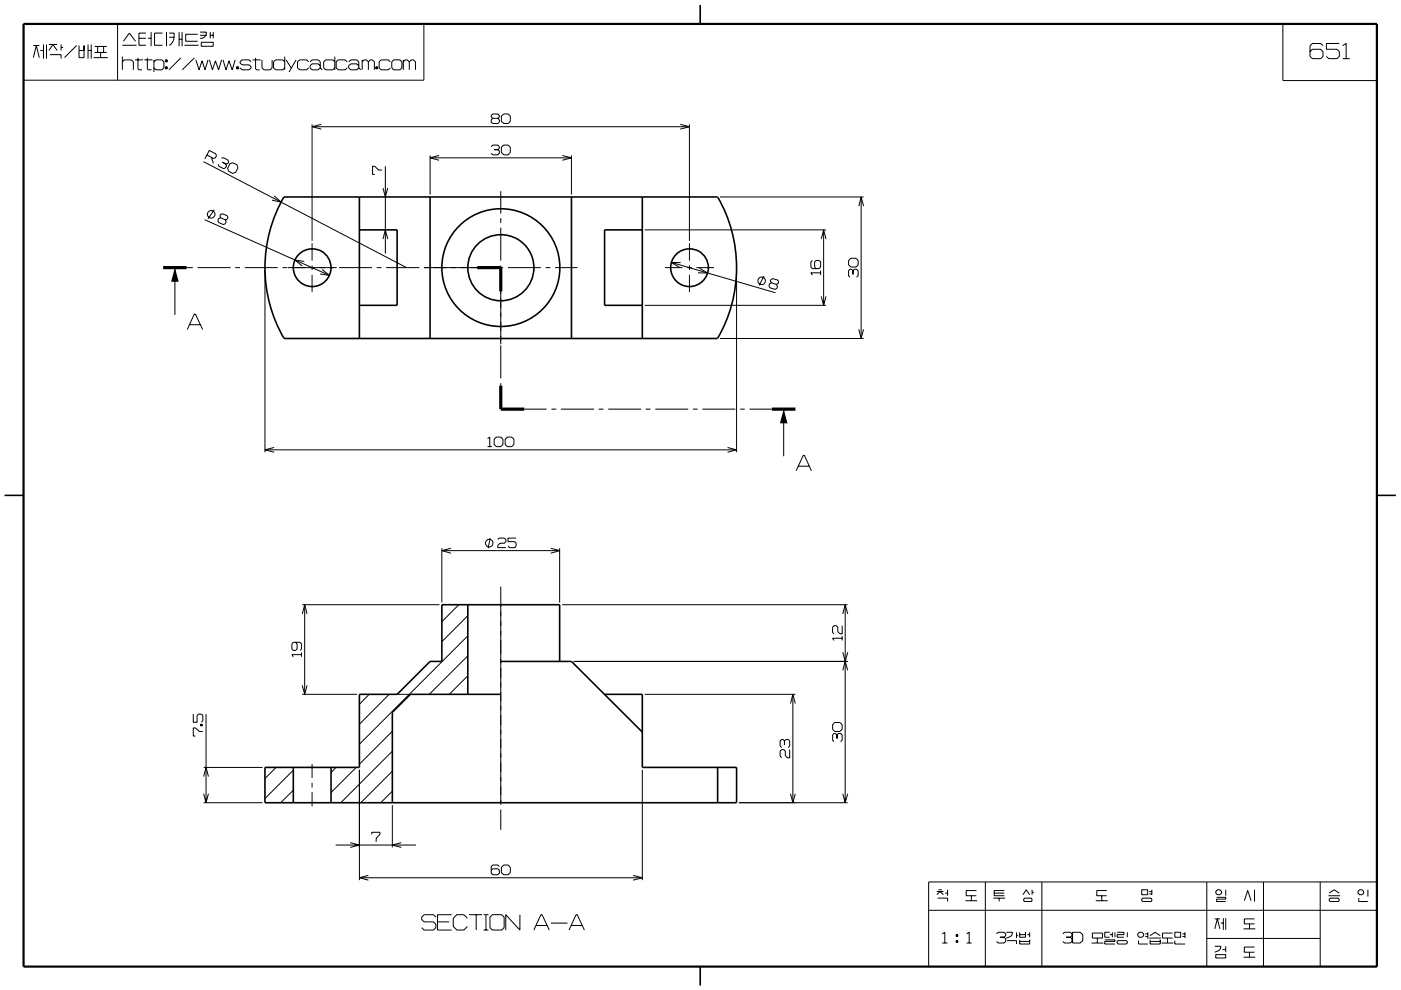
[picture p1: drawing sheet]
<svg xmlns="http://www.w3.org/2000/svg" width="297mm" height="210mm" viewBox="0 0 297 210" stroke-linecap="round" stroke-linejoin="round" font-family="sans-serif">
<g fill="none" stroke="#000" stroke-width=".21">
<path d="M5 5.1h84.9v11.9h-84.9zM7.1 9.6h1.2M7.1 12.2l.6-2.6 .6 2.6M8.5 10.7h.7M9.2 9.4v3M9.9 9.4v3M10.4 9.4h1.7M10.4 10.7l.8-1.3 .9 1.3M10.6 11.6h2.4v.8M13 9.4v1.3M13 10.1h.4M16.2 9.6l-2.5 2.6"/>
<path d="M16.8 10.7h1M16.8 9.6v2.6h1v-2.6M18.7 10.7h.6M18.7 9.4v3M19.3 9.4v3M19.9 12.2h3M20.1 9.9h2.5M20.1 11.1h2.5M20.7 9.9v1.2M21.3 11.1v1.1M22 9.9v1.2M24.9 5.1v11.9"/>
<path d="M25.9 9.6h3M25.9 13.1l.5-.4h1.5l.4 .4v1.7M25.9 12v2.8M26.2 8.8l1.2-1.8 1.3 1.8M28.6 12.7h1.7M29.2 12.3v2.3l.3 .2h.6M29.5 8.1h1.4M30.6 12.7h1.7M30.9 7h-1.4v2.6h1.4M31.2 12.3v2.3l.3 .2h.6M31.4 8.1h.6M32 6.8v3"/>
<path d="M32.6 13.1l.5-.4h1.2l.5 .4v1.3l-.5 .4h-1.2l-.5-.4M32.6 12.7v2.6M34.5 7h-1.7v2.6h1.7M35 12.7h.5v.4h-.5zM35 14.2h.5v.4h-.5zM35.3 12.7v.4M35.3 14.2v.4M35.3 6.8v3M35.9 7h1a2.28 2.28 0 0 1-1 2.6M35.9 7.9h1M38 6.8v3M38 8.3h.6"/>
<path d="M38.3 12.3l-2.5 2.5M38.6 6.8v3M39.1 9.6h3M41.2 12.3l-2.6 2.5M41.5 12.7l.7 2.1 .6-1.9 .7 1.9 .6-2.1M41.9 7.3h-2.5v1.5h2.5M42.4 6.8h1.3v.7M42.4 7.5h1.3M42.7 9h2.5v.8h-2.5zM43.7 7.5a1.39 1.39 0 0 1-1.3 .6M44.4 12.7l.6 2.1 .7-1.9 .6 1.9 .7-2.1M44.6 6.8v1.3"/>
<path d="M44.6 7.5h.6M45.2 6.8v1.3M47.3 12.7l.6 2.1 .7-1.9 .6 1.9 .7-2.1M50.2 14.2h.4v.4h-.4zM50.4 14.2v.4M53.3 13.1l-.5-.4h-1.5l-.4 .4v.2l.4 .5h1.5l.5 .4v.2l-.5 .4h-1.5l-.4-.4M53.5 12.7h1.7M54.2 12.3v2.3l.2 .2h.6M55.5 12.7v1.7l.5 .4h1.3l.4-.4v-1.7M60.4 13.1l-.5-.4h-1.5l-.4 .4v1.3l.4 .4h1.5l.5-.4M60.4 12v2.8M60.7 12.7l1 1.7"/>
<path d="M62.8 12.7l-1.5 2.6M65.4 13.1l-.4-.4h-1.5l-.4 .4v1.3l.4 .4h1.5l.4-.4M65.7 13.1l.5-.4h1.3l.4 .4v1.3M67.9 14l-.4-.5h-1.3l-.5 .5v.4l.5 .4h1.3l.4-.4M67.9 14.4l.4 .4M71 13.1l-.4-.4h-1.6l-.4 .4v1.3l.4 .4h1.6l.4-.4M71 12v2.8M73.6 13.1l-.4-.4h-1.5l-.4 .4v1.3l.4 .4h1.5l.4-.4M73.9 13.1l.5-.4h1.3l.4 .4v1.3M76.1 14l-.4-.5h-1.3l-.5 .5v.4l.5 .4h1.3l.4-.4M76.1 14.4l.4 .4M76.8 13.1l.4-.4h.5l.4 .4"/>
<path d="M76.8 12.7v2.1M78.1 13.1l.4-.4h.5l.4 .4v1.7M78.1 13.1v1.7M79.7 14.2h.4v.4h-.4zM79.9 14.2v.4M82.8 13.1l-.5-.4h-1.5l-.4 .4v1.3l.4 .4h1.5l.5-.4M83.5 12.7h1.3l.4 .4v1.3l-.4 .4h-1.3l-.4-.4v-1.3zM85.5 13.1l.4-.4h.5l.4 .4M85.5 12.7v2.1M86.8 13.1l.4-.4h.4l.5 .4v1.7M86.8 13.1v1.7M272 5.1h19.9v12h-19.9z"/>
<path d="M280.5 9.7l-.5-.5h-1.7l-.6 .5v2.3l.6 .4h1.7l.5-.4v-1l-.5-.6h-1.7l-.6 .6M284 9.2h-2.8v1.2h2.3l.5 .6v1l-.5 .4h-1.8l-.5-.4M284.6 12.4h1.6M284.6 9.7l.8-.5v3.2M43.1 34.3l43.1 22.5M43.9 32.8l1.4 .8 .4-.1 .2-.4-.1-.5-1.4-.7-1 1.8M44.8 33.4l.5 1.3M46.9 33.6l.5-.2 .9 .5 .2 .5-.2 .3-.4 .1M47.2 34.4l.7 .4M47.9 34.8l.1 .4-.2 .4-.4 .2-1-.5-.1-.5M48.8 34.7l.6-.2 .8 .5 .3 .6-.6 1-.6 .2-.8-.5-.2-.6zM66.2 26.4v24.7"/>
<path d="M66.2 26.9h80M68.1 26.4l-1.9 .5 1.9 .5M81 36.1h-.7l-.8-.8h-.5v1.7h.5M81.2 39.9l.5 1.9 .5-1.9M81.7 35.3v18.5M91.2 33v8.3M91.2 33.5h30M93.1 33l-1.9 .5 1.9 .5M104.1 31.1l.4-.3h1.1l.3 .3v.3l-.3 .3M104.5 25.1l-.4-.3v-.3l.4-.3h1.1l.3 .3v.3l-.3 .3M104.5 25.1l-.4 .3v.5l.4 .3h1.1l.3-.3v-.5l-.3-.3M104.5 25.1h1.1"/>
<path d="M104.8 31.7h.8M105.6 31.7l.3 .3v.5l-.3 .3h-1.1l-.4-.3M106.3 31.2l.5-.4h.9l.5 .4v1.1l-.5 .5h-.9l-.5-.5zM106.3 24.6l.5-.4h.9l.5 .4v1.1l-.5 .5h-.9l-.5-.5zM119.2 33l2 .5-2 .5M121.2 33v8.3M144.2 26.4l2 .5-2 .5M146.2 26.4v24.7M37.1 56.8v10M39.6 56.8h1.3M41.9 56.8h7M43.4 46.6l26.4 11.8"/>
<path d="M44.1 45.1h-.1M45.4 44.5l-1.3 1.9M46.8 46.2l-.2-.4 .1-.3 .5-.2 1 .5 .1 .4-.1 .3-.4 .1M46.8 46.2l1 .4M46.8 46.2l-.4 .1-.2 .5 .2 .4 .9 .4 .4-.1 .3-.5-.2-.4M49.9 56.8h1M51.9 56.8h7M56.2 57.3v38.6M58.1 41.5l1.5 1.4-1.9-.4M59.9 56.8h1M61 56.8h10.4M64.5 55.5l-2-.3 1.6 1.2"/>
<path d="M66.2 51.6v3.7M66.2 56.3v1M66.2 58.3v3.7M68.3 57.1l1.5 1.3-1.9-.3M71.9 56.8h7M79.9 56.8h1M81.2 50.7l.5-1.9 .5 1.9M81.9 56.8h7M89.9 56.8h14.8M105.7 56.8h1M106.2 40.5v4.8M106.2 46.3v1"/>
<path d="M106.2 48.3v7M106.2 56.3v1M106.2 58.3v14.7M107.7 56.8h7M115.7 56.8h1M117.7 56.8h4.7M136.7 48.8h38.4M141 56.8h3.7M142.3 55.7l22.1 6.4M144.3 55.7h-2l1.8 1M145.7 56.8h1M146.2 51.6v3.7"/>
<path d="M146.2 56.3v1M146.2 58.3v3.7M147.7 56.8h3.7M148.3 56.9l1.7 1h-2M152.7 41.8h30.4M156.2 57.3v38.6M162 58.5l-1.1 2M163.6 60l-.3-.4 .1-.3 .4-.2 1.1 .3 .2 .4-.1 .3-.4 .2M163.6 60l1 .3M163.6 60l-.4 .2-.2 .5 .2 .3 1.1 .4 .4-.2 .1-.5-.2-.4M172.3 55.2l-.4 .3v1.1l.4 .4h1.3l.4-.4v-1.1l-.4-.3h-.6l-.3 .3v1.1l.3 .4M174 57.9h-2.1l.4 .4"/>
<path d="M174 57.4v.9M174.1 50.7l.5-1.9 .5 1.9M174.6 48.8v16M180.4 54.8h1.1l.4 .4v1l-.4 .4h-1.1l-.5-.4v-1zM180.8 57.4l.3-.3h.5l.3 .3v1.1l-.3 .3M180.8 57.4l-.3-.3h-.3l-.3 .3v1.1l.3 .3M180.8 57.4v.8M182.1 43.7l.5-1.9 .5 1.9M182.6 41.8v30M39.7 69.9l1.5-3.3h.2l1.6 3.3M40.2 68.9h2.3M106.2 73.3v7"/>
<path d="M136.7 64.8h38.4M152.7 71.8h30.4M174.1 62.9l.5 1.9 .5-1.9M182.1 69.8l.5 2 .5-2M56.2 95.4h100M58.1 94.9l-1.9 .5 1.9 .5M103.4 93l.4-.3v2M103.4 94.7h.9M105.2 92.7h1l.4 .5v1.1l-.4 .4h-1l-.4-.4v-1.1zM106.2 81.3v.5M107.1 93.2l.5-.5h.9l.5 .5v1.1l-.5 .4h-.9l-.5-.4zM111.2 86.8h4.7"/>
<path d="M116.9 86.8h1M118.9 86.8h7M126.9 86.8h1M128.9 86.8h7M136.9 86.8h1M138.9 86.8h7M146.9 86.8h1M148.9 86.8h7M154.3 94.9l1.9 .5-1.9 .5M156.9 86.8h1M158.9 86.8h4.8M166.2 86.8v10"/>
<path d="M168.8 99.9l1.5-3.3h.3l1.4 3.3M169.3 98.9h2.2M93.7 116.3v11.5M93.7 116.8h25M95.6 116.3l-1.9 .5 1.9 .5M103.3 115.9h.1M103.9 114.1l-.4 2.2M105.5 114.4l.3-.3h1.1l.4 .3v.5l-.4 .3h-.9l-.5 .5v.5h1.8M109.4 114.1h-1.7v.8h1.4l.3 .3v.6l-.3 .4h-1.1l-.3-.4M116.8 116.3l1.9 .5-1.9 .5M118.7 116.3v11.5M62.7 136.2l.3 .4v1.1l-.3 .3h-.5l-.3-.3v-1.1l.3-.4h1.4l.3 .4v1.1l-.3 .3"/>
<path d="M63.9 138.8h-2l.3 .5M63.9 138.4v.9M64.1 128.3h29.1M64.1 130.2l.5-1.9 .5 1.9M64.6 128.3v19M97.3 128.3l-3.6 3.6M99.2 130.6l-5.5 5.5M99.2 139.1l-8.2 8.2M99.2 134.9l-23 23M106.2 124.4v46.3M119.2 128.3h60.5M178.6 132.7v1.7h-.5l-.5-.4v-.9l-.3-.4h-.5l-.3 .4v1l.3 .3"/>
<path d="M178.6 134.9v.9M178.6 135.4h-2.1l.3 .4M178.7 130.2l.5-1.9 .5 1.9M178.7 138.3l.5 2 .5-2M179.2 128.3v42M41 151.5v1.7h.8v-1.4l.3-.3h.6l.3 .3v1.1l-.3 .3M42.5 153.6h.4v.4h-.4zM42.5 153.8h.4M43 155.1h-.8l-.8-.7h-.4v1.7h.4M43.7 151.5v18.8M64.1 145.4l.5 1.9 .5-1.9M64.1 147.3h11.6"/>
<path d="M78.3 147.3l-2.1 2.1M82.5 147.3l-6.3 6.3M83.2 159.3l-10.9 11M83.2 155.1l-7 7M84.2 147.3h2.8M99.2 143.3l-4 4M121.7 140.3h58M136.7 147.3h31.9M166.3 157.1l-.3-.3h-.3l-.3 .3v1.1l.3 .4M166.3 157.1l.4-.3h.4l.3 .3v1.1l-.3 .4M166.3 157.1v.8M167.4 159v1.7h-.4l-.5-.4v-1l-.3-.3h-.5l-.3 .3v1.1l.3 .3"/>
<path d="M167.6 149.2l.5-1.9 .5 1.9M168.1 147.3v23M177 153.2h1.1l.5 .5v1l-.5 .4h-1.1l-.5-.4v-1zM177.5 155.9l-.4-.3h-.3l-.3 .3v1.1l.3 .3M177.5 155.9l.3-.3h.4l.4 .3v1.1l-.4 .3M177.5 155.9v.8M178.7 142.2l.5-1.9 .5 1.9M43.2 168.4l.5 1.9 .5-1.9M43.2 164.7l.5-1.9 .5 1.9M43.2 170.3h12.5M43.2 162.8h12.5M58.5 162.8l-2.3 2.3"/>
<path d="M62.2 167.6l-2.7 2.7M62.2 163.4l-6 6M66.2 162v3M66.2 166v1M66.2 168v3M71.2 179.2h17M71.2 162.8l-1 1.1M74.3 178.7l1.9 .5-1.9 .5M75.5 162.8l-5.3 5.3M76.2 163.3v23.4M78.8 177v-.5h1.8v.5l-.8 .8v.8M83.2 163.6l-6.7 6.7"/>
<path d="M83.2 167.8l-2.5 2.5M83.2 170.8v8.9M85.1 178.7l-1.9 .5 1.9 .5M106.2 171.7v4.3M136.2 163.3v23.4M156.7 170.3h23M167.6 168.4l.5 1.9 .5-1.9M178.7 168.4l.5 1.9 .5-1.9M76.2 186.2h60M78.1 185.7l-1.9 .5 1.9 .5M92.4 194.5l-.5-.5h-2l-.5 .5v.5l.5 .5h2l.5 .5v.8l-.5 .5h-2l-.5-.5M92.8 195.5h2.4"/>
<path d="M95.8 194h-3v3.3h3M99.1 194.8l-.8-.8h-1.4l-.8 .8v1.7l.8 .8h1.4l.8-.8M99.4 194h2.8M101 194v3.3M102.5 194h1M102.5 197.3h1M103 194v3.3M104.4 194h2l.5 .5v2.3l-.5 .5h-2l-.5-.5v-2.3zM105.9 183.8l-.3-.3h-1.1l-.4 .3v1.4l.4 .3h1.1l.3-.3v-.6l-.3-.3h-1.1l-.4 .3M106.3 184l.5-.5h.9l.5 .5v1.1l-.5 .4h-.9l-.5-.4zM110.2 194v3.3l-3-3.3v3.3M113.2 197.3l1.5-3.3h.2l1.6 3.3"/>
<path d="M113.7 196.3h2.2M116.8 195.8h3.5M120.6 197.3l1.5-3.3h.3l1.5 3.3M121.2 196.3h2.2M134.2 185.7l2 .5-2 .5M196.9 187.1h95v17.9h-95zM196.9 193.1h95M198.6 189.1h1.4M198.6 189.8l.7-.7 .7 .7M198.8 190.5h2.1v.7M199 188.7h.7M199.8 198.1l.5-.4v2.3"/>
<path d="M200.4 189.4h.5M200.9 188.7v1.3M202.7 199.5h.4v.4h-.4zM202.7 198.2h.4v.4h-.4zM202.9 198.2v.4M202.9 199.5v.4M204.7 191h2.5M204.9 198.1l.6-.4v2.3M206 190v1M207 188.9h-2.1v1.1h2.1M208.9 187.1v17.9M210.6 190.5h2.5"/>
<path d="M210.8 189.4h2.1M211.3 198.1l.3-.4h1.3l.3 .4v.4l-.3 .3M211.8 190.5v.7M212 198.8h.9M212.9 198.8l.3 .3v.6l-.3 .3h-1.3l-.3-.3M212.9 188.9h-2.1v1.1h2.1M213.4 197.7h1.2a1.12 1.12 0 0 1-1.2 1.3M213.5 199.5h2v.7M215.5 197.7v1.3M215.5 198.5h.4M216.2 198.2h1.2M216.2 197.7v1.1h1.2v-1.1"/>
<path d="M216.2 199.3v.9h2.1v-.9M216.2 199.7h2.1M216.9 189.8l.7-1.1 .7 1.1M217.2 190.5h1.4l.2 .5-.2 .2h-1.4l-.2-.2zM217.8 198.2h.5M218.3 197.7v1.1M218.8 188.7v1.1M218.8 189.3h.4M220.9 187.1v17.9M225.3 198.1l.4-.4h1.2l.4 .4v.4l-.4 .3M226.1 198.8h.8M226.9 198.8l.4 .3v.6l-.4 .3h-1.2l-.4-.3"/>
<path d="M227.4 197.7h1.6l.6 .5v1.3l-.6 .5h-1.6zM231.6 197.9h2.2v1.1h-2.2zM232.3 191h2.6M232.7 199v1M233.6 190v1M234.2 199.3h2.2v.4h-2.2v.5h2.2M234.7 188.9h-2.2v1.1h2.2M235.3 198.2h.5M235.3 197.7h-1.1v1.1h1.1M235.8 197.7v1.1M236.4 197.7v1.1M236.9 197.7h1.4v.5h-1.4v.6h1.4"/>
<path d="M237 199.5h1.8l.2 .2v.3l-.2 .2h-1.8l-.1-.2v-.3zM239 197.7v1.1M241.4 199.5v.7h2M241.6 197.7h.5l.4 .4v.4l-.4 .3h-.5l-.4-.3v-.4zM242.1 188.7h1.2v1.1h-1.2zM242.1 190.7l.2-.2h1.7l.2 .5-.2 .2h-1.7l-.2-.2zM242.8 198.6h.6M242.8 198.1h.6M243.4 197.7v1.4M243.7 199h2.5M243.7 189.1h.5M243.7 189.6h.5"/>
<path d="M243.8 199.3v.9h2.2v-.9M243.8 199.7h2.2M243.8 198.5l1.1-.8 1.1 .8M244.2 188.7v1.1M247.5 199v1M248.6 197.9h-2.1v1.1h2.1M249.1 197.7h1.2v1.1h-1.2zM249.1 199.5v.7h2.1M250.7 198.6h.5M250.7 198.1h.5M251.2 197.7v1.3M255.9 199h24"/>
<path d="M255.9 187.1v17.9M257.6 194.9h1.1M257.6 197l.5-2.1 .6 2.1M257.9 190.3h2v.4h-2v.5h2M258.1 188.7h.6l.3 .4v.3l-.3 .4h-.6l-.3-.4v-.3zM258.8 195.8h.6M259.4 194.7v2.5M259.9 188.7v1.3M259.9 194.7v2.5M263.7 197h2.4M263.8 191l.7-2.1 .8 2.1M264.9 196v1"/>
<path d="M266 188.7v2.5M266 194.9h-2.2v1.1h2.2M267.9 187.1v17.9M279.9 187.1v17.9M281.6 190h2.5M281.8 189.4l1.1-.7 1 .7M282 190.5h1.8l.1 .5-.1 .2h-1.8l-.2-.2zM288.1 190.5v.7h1.9M288.2 188.7h.6l.3 .4v.3l-.3 .4h-.6l-.3-.4v-.3zM290 188.7v1.5M199.8 200h1.1M204.9 200h1.1"/>
<path d="M231.4 200h2.5M246.3 200h2.5M257.6 200.7h1.2a.91 .91 0 0 1-.7 1.1l-.5 .2M257.8 202.5h2.1v.7h-2.1zM259.2 201.4h.7M259.9 200.7v1.3M263.7 203h2.4M264.9 202v1M266 200.9h-2.2v1.1h2.2"/>
<circle cx="44.8" cy="45.4" r=".8"/>
<circle cx="161.5" cy="59.6" r=".82"/>
<circle cx="103.7" cy="115.2" r=".8"/>
</g>
<g fill="none" stroke="#000" stroke-width=".34">
<path d="M148.5 1.1v4M60.2 41.8h91.9a29.9 29.9 0 0 1 0 29.9l-91.9 .1a29.9 29.9 0 0 1 0-30zM76.2 48.8h8v16h-8M76.2 41.8v30M91.2 41.8v30M121.2 41.8v30M136.2 48.8h-8v16h8M136.2 41.8v30M1 105.1h4M291.9 105.1h4M99.2 128.3v19M84.2 147.3h-8v15.5h-20v7.5h100v-7.5h-20v-15.5"/>
<path d="M106.2 147.3h-19.2l-3.8 3.8v19.2M106.2 140.3h15l15 15M118.7 140.3v-12h-25v12h-2.5l-7 7M128.2 147.3h8M62.2 162.8v7.5M70.2 162.8v7.5M152.1 162.8v7.5M148.5 205v4"/>
<circle cx="66.2" cy="56.8" r="4"/>
<circle cx="106.2" cy="56.8" r="7"/>
<circle cx="106.2" cy="56.8" r="12.5"/>
<circle cx="146.2" cy="56.8" r="4"/>
</g>
<path d="M5 5.1h286.9v199.9h-286.9z" fill="none" stroke="#000" stroke-width=".47"/>
<path d="M34.6 56.8h5M101.2 56.8h5v5M106.2 81.8v5h5M163.7 86.8h5" fill="none" stroke="#000" stroke-width=".68" stroke-linecap="butt"/>
<path d="M37.1 56.8l.8 3h-1.6zM166.2 86.8l.8 3h-1.6z" fill="#000"/>
</svg>
